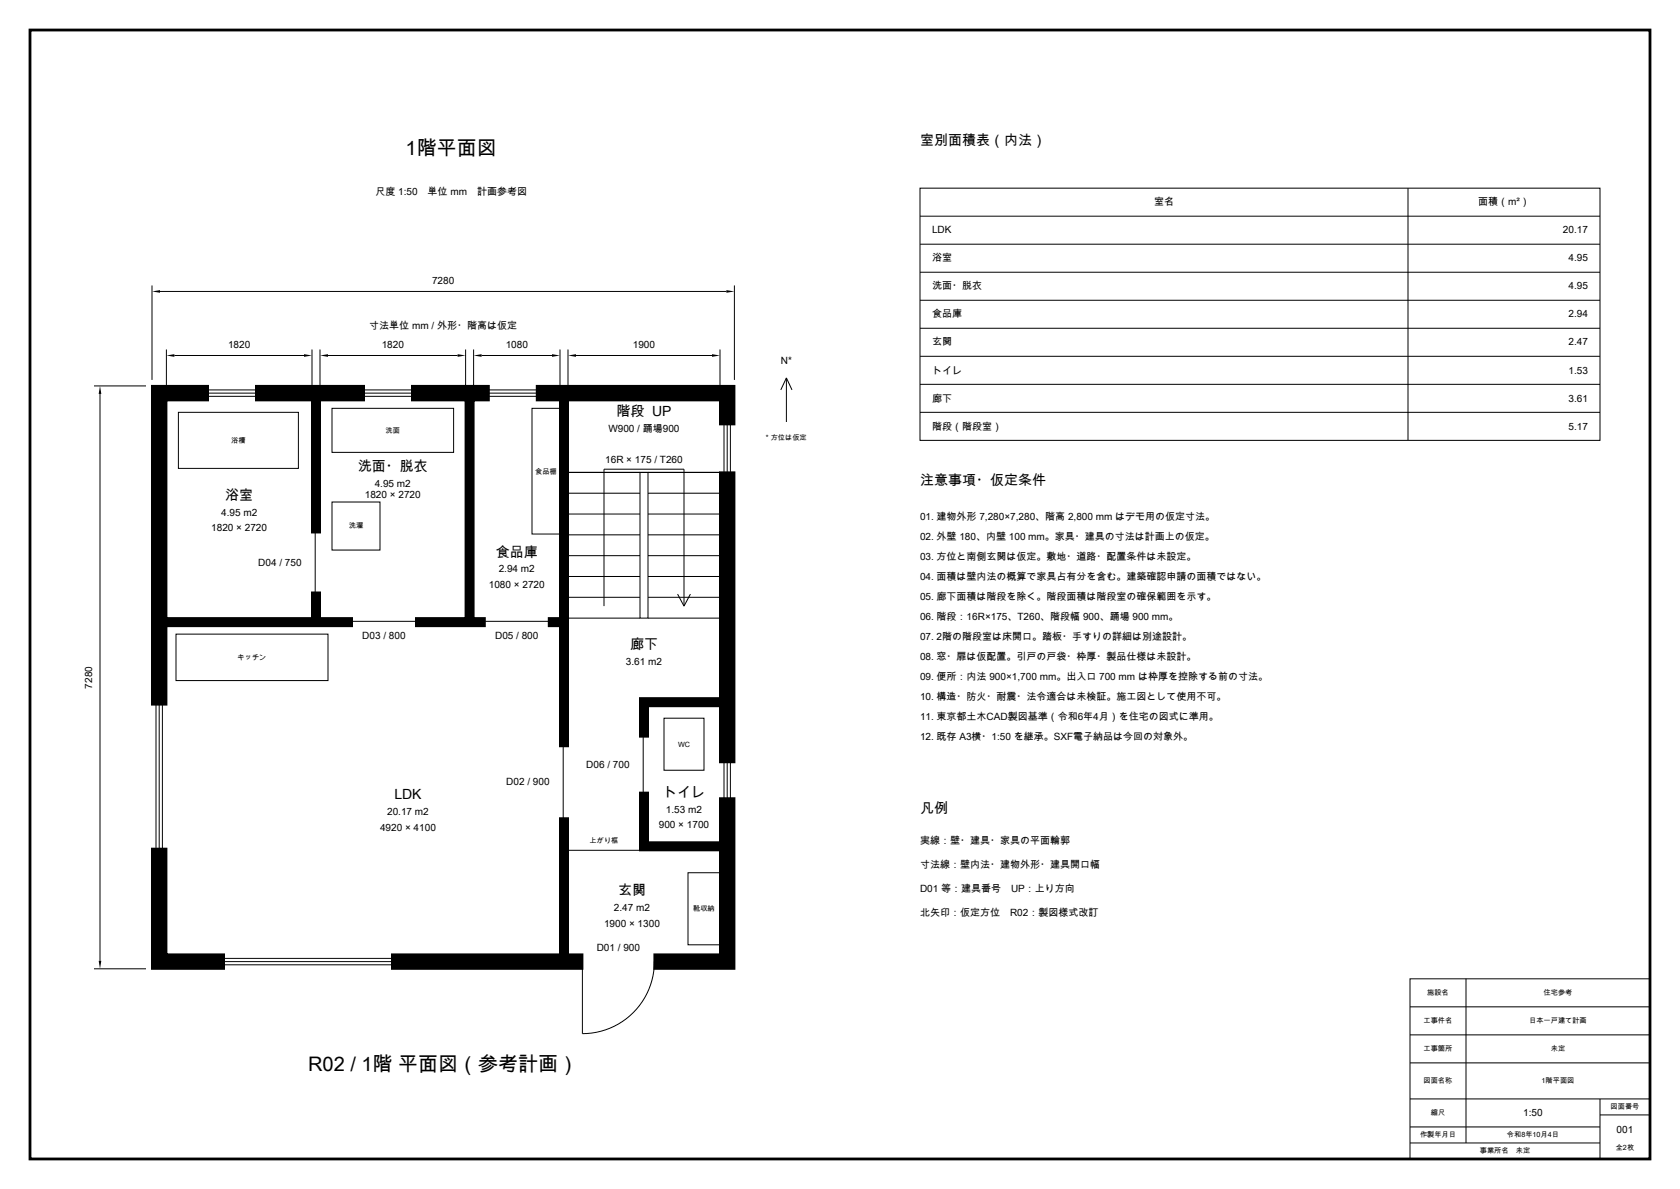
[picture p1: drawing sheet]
<svg xmlns="http://www.w3.org/2000/svg" width="420mm" height="297mm" viewBox="0 0 420 297" stroke-linecap="round" stroke-linejoin="round" font-family="sans-serif">
<defs><g id="words">
<g font-size="5">
<text x="101.4" y="38.6">1階平面図</text>
<text x="77" y="267.6">R02 / 1階 平面図（参考計画）</text>
</g>
<g font-size="3.5">
<text x="230" y="36.1">室別面積表（内法）</text>
<text x="154.1" y="103.9">階段 UP</text>
<text x="89.5" y="117.6">洗面・脱衣</text>
<text x="56.3" y="124.8">浴室</text>
<text x="230" y="121.1">注意事項・仮定条件</text>
<text x="123.9" y="139">食品庫</text>
<text x="157.5" y="162">廊下</text>
<text x="98.6" y="199.6">LDK</text>
<text x="165.7" y="199">トイレ</text>
<text x="230" y="203.1">凡例</text>
<text x="154.5" y="223.6">玄関</text>
</g>
<g font-size="2.5">
<text x="93.8" y="48.8">尺度 1:50　単位 mm　計画参考図</text>
<text x="288.5" y="51.3">室名</text>
<text x="369.5" y="51.3">面積（m²）</text>
<text x="233" y="58.3">LDK</text>
<text x="390.7" y="58.3">20.17</text>
<text x="233" y="65.3">浴室</text>
<text x="392.1" y="65.3">4.95</text>
<text x="108" y="70.9">7280</text>
<text x="233" y="72.3">洗面・脱衣</text>
<text x="392.1" y="72.3">4.95</text>
<text x="92.3" y="82.2">寸法単位 mm / 外形・階高は仮定</text>
<text x="233" y="79.3">食品庫</text>
<text x="392.1" y="79.3">2.94</text>
<text x="57" y="86.8">1820</text>
<text x="95.4" y="86.8">1820</text>
<text x="126.4" y="86.8">1080</text>
<text x="158.2" y="86.8">1900</text>
<text x="233" y="86.3">玄関</text>
<text x="392.1" y="86.3">2.47</text>
<text x="195.2" y="91">N*</text>
<text x="233" y="93.3">トイレ</text>
<text x="392.1" y="93.3">1.53</text>
<text x="233" y="100.3">廊下</text>
<text x="392.1" y="100.3">3.61</text>
<text x="233" y="107.3">階段（階段室）</text>
<text x="392.1" y="107.3">5.17</text>
<text x="152.1" y="108">W900 / 踊場900</text>
<text x="151.3" y="115.6">16R × 175 / T260</text>
<text x="91.2" y="124.4">1820 × 2720</text>
<text x="93.7" y="121.6">4.95 m2</text>
<text x="55.3" y="128.8">4.95 m2</text>
<text x="230" y="129.8">01. 建物外形 7,280×7,280、階高 2,800 mm はデモ用の仮定寸法。</text>
<text x="52.8" y="132.7">1820 × 2720</text>
<text x="230" y="134.8">02. 外壁 180、内壁 100 mm。家具・建具の寸法は計画上の仮定。</text>
<text x="64.6" y="141.3">D04 / 750</text>
<text x="124.7" y="143">2.94 m2</text>
<text x="230" y="139.8">03. 方位と南側玄関は仮定。敷地・道路・配置条件は未設定。</text>
<text x="122.2" y="146.9">1080 × 2720</text>
<text x="230" y="144.8">04. 面積は壁内法の概算で家具占有分を含む。建築確認申請の面積ではない。</text>
<text x="230" y="149.8">05. 廊下面積は階段を除く。階段面積は階段室の確保範囲を示す。</text>
<text x="230" y="154.8">06. 階段：16R×175、T260、階段幅 900、踊場 900 mm。</text>
<text x="90.6" y="159.7">D03 / 800</text>
<text x="123.8" y="159.7">D05 / 800</text>
<text x="230" y="159.8">07. 2階の階段室は床開口。踏板・手すりの詳細は別途設計。</text>
<text x="156.5" y="166">3.61 m2</text>
<text x="230" y="164.8">08. 窓・扉は仮配置。引戸の戸袋・枠厚・製品仕様は未設計。</text>
<text x="23.1" y="172" transform="rotate(-90 23.1 172)">7280</text>
<text x="230" y="169.8">09. 便所：内法 900×1,700 mm。出入口 700 mm は枠厚を控除する前の寸法。</text>
<text x="230" y="174.8">10. 構造・防火・耐震・法令適合は未検証。施工図として使用不可。</text>
<text x="230" y="179.8">11. 東京都土木CAD製図基準（令和6年4月）を住宅の図式に準用。</text>
<text x="230" y="184.8">12. 既存 A3横・1:50 を継承。SXF電子納品は今回の対象外。</text>
<text x="146.6" y="191.8">D06 / 700</text>
<text x="126.6" y="196.2">D02 / 900</text>
<text x="96.8" y="203.6">20.17 m2</text>
<text x="166.5" y="203">1.53 m2</text>
<text x="95" y="207.5">4920 × 4100</text>
<text x="164.7" y="206.9">900 × 1700</text>
<text x="230" y="210.8">実線：壁・建具・家具の平面輪郭</text>
<text x="230" y="216.8">寸法線：壁内法・建物外形・建具開口幅</text>
<text x="153.5" y="227.6">2.47 m2</text>
<text x="230" y="222.8">D01 等：建具番号　UP：上り方向</text>
<text x="151" y="231.5">1900 × 1300</text>
<text x="230" y="228.8">北矢印：仮定方位　R02：製図様式改訂</text>
<text x="149.2" y="237.5">D01 / 900</text>
<text x="380.8" y="278.8">1:50</text>
<text x="404.2" y="283">001</text>
</g>
<g font-size="1.8">
<text x="57.8" y="110.6">浴槽</text>
<text x="96.4" y="108.1">洗面</text>
<text x="191.5" y="110">* 方位は仮定</text>
<text x="133.8" y="118.3">食品棚</text>
<text x="87.2" y="132">洗濯</text>
<text x="59.4" y="164.8">キッチン</text>
<text x="169.5" y="186.5">WC</text>
<text x="147.4" y="210.5">上がり框</text>
<text x="173.3" y="227.6">靴収納</text>
<text x="356.8" y="248.6">施設名</text>
<text x="385.9" y="248.6">住宅参考</text>
<text x="355.9" y="255.6">工事件名</text>
<text x="382.3" y="255.6">日本一戸建て計画</text>
<text x="355.9" y="262.6">工事箇所</text>
<text x="387.7" y="262.6">未定</text>
<text x="355.9" y="270.6">図面名称</text>
<text x="385.4" y="270.6">1階平面図</text>
<text x="357.7" y="278.6">縮尺</text>
<text x="402.6" y="277.1">図面番号</text>
<text x="355" y="284.1">作製年月日</text>
<text x="376.7" y="284.1">令和8年10月4日</text>
<text x="403.9" y="287.4">全2枚</text>
<text x="369.9" y="288.1">事業所名　未定</text>
</g>
</g></defs>
<path d="M7.5 7.5h405v282h-405z" fill="none" stroke="#000" stroke-width=".7" stroke-linecap="butt"/>
<g fill="none" stroke="#000" stroke-width=".25">
<path d="M230 47h170v63h-170zM230 54h170M352 47v63M38 71.3v23.6M40 72.8h141.6M183.6 71.3v23.6M230 61h170M230 68h170M230 75h170M23.5 96.4h13M25 98.4v141.6M41.6 87.3v11.2"/>
<path d="M43.6 88.8h32.4M52 99h12M52 98.2h12M52 97.4h12M78 87.3v11.2M80 87.3v11.2M82 88.8h32.4M91 99h12M91 98.2h12M91 97.4h12M116.4 87.3v11.2M118.4 87.3v11.2"/>
<path d="M120.4 88.8h17.6M122.2 99h12M122.2 98.2h12M122.2 97.4h12M140 87.3v11.2M142 87.3v11.2M144 88.8h34M180 87.3v11.2M196.6 94.4v11M196.6 94.4l-1.4 3M196.6 94.4l1.4 3M230 82h170"/>
<path d="M230 89h170M230 96h170M44.6 103h30v14h-30zM78.4 118v15M83 102h30.4v11h-30.4zM133 102h7v31.4h-7zM142 118h38M160 118h2v36.4h-2zM181 106v12M181.8 106v12M182.6 106v12M230 103h170"/>
<path d="M78.8 133v15M83 125.4h12v12h-12zM142 138.8h18M142 133.6h18M142 128.4h18M142 123.2h18M162 138.8h18M162 133.6h18M162 128.4h18M162 123.2h18M44 158.4h38v11.6h-38zM72 154.8h16"/>
<path d="M88 155.2h16M105.2 154.8h16M121.2 155.2h16M142 154.4h18M142 149.2h18M142 144h18M151 151.4v-34.2h20v34.2M162 154.4h18M162 149.2h18M162 144h18M169.4 148.4l1.6 3M172.6 148.4l-1.6 3"/>
<path d="M39 176v36M39.8 176v36M40.6 176v36M140.4 168.4v18M166 179.4h10v13h-10zM140.8 186.4v18M160.4 198v14M160.8 184v14M181 190.4v9M181.8 190.4v9M182.6 190.4v9M142 212.4h18"/>
<path d="M172 218h8v18h-8zM56 239.4h42M23.5 242h13M56 241h42M56 240.2h42M145.6 240.2v18a18 18 0 0 0 18-18M352.5 244.5h60v45h-60zM352.5 251.5h60M352.5 258.5h60M366.5 244.5v41M352.5 265.5h60M352.5 274.5h60"/>
<path d="M400 274.5v15M400 278.5h12.5M352.5 281.5h47.5M352.5 285.5h47.5"/>
</g>
<g fill="#000" stroke="#000" stroke-width=".5">
<path d="M38 96.4h14v3.6h-10.4v54.4h36.4v-6.4h2v6.4h8v2h-46.4v19.6h-3.6z" fill-rule="evenodd"/>
<path d="M64 96.4h27v3.6h-11v33h-2v-33h-14z" fill-rule="evenodd"/>
<path d="M103 96.4h19.2v3.6h-3.8v54.4h2.8v2h-17.2v-2h12.4v-54.4h-13.4z" fill-rule="evenodd"/>
<path d="M134.2 96.4h49.4v9.6h-3.6v-6h-38v86.4h-2v-30h-2.8v-2h2.8v-54.4h-5.8z" fill-rule="evenodd"/>
<path d="M180 118h3.6v72.4h-3.6v-14h-18v7.6h-2v-9.6h20z" fill-rule="evenodd"/>
<path d="M38 212h3.6v26.4h14.4v3.6h-18z" fill-rule="evenodd"/>
<path d="M98 238.4h42v-34h2v34h3.6v3.6h-47.6z" fill-rule="evenodd"/>
<path d="M160 198h2v12.4h18v-11h3.6v42.6h-20v-3.6h16.4v-26h-20z" fill-rule="evenodd"/>
</g>
<path d="M38 72.8l2-.3v.6zM181.6 72.5l2 .3-2 .3zM25 96.4l.3 2h-.6zM41.6 88.8l2-.3v.6zM76 88.5l2 .3-2 .3zM80 88.8l2-.3v.6zM114.4 88.5l2 .3-2 .3zM118.4 88.8l2-.3v.6zM138 88.5l2 .3-2 .3zM142 88.8l2-.3v.6zM178 88.5l2 .3-2 .3zM24.7 240h.6l-.3 2z" fill="#000"/>
<use href="#words"/>
</svg>
